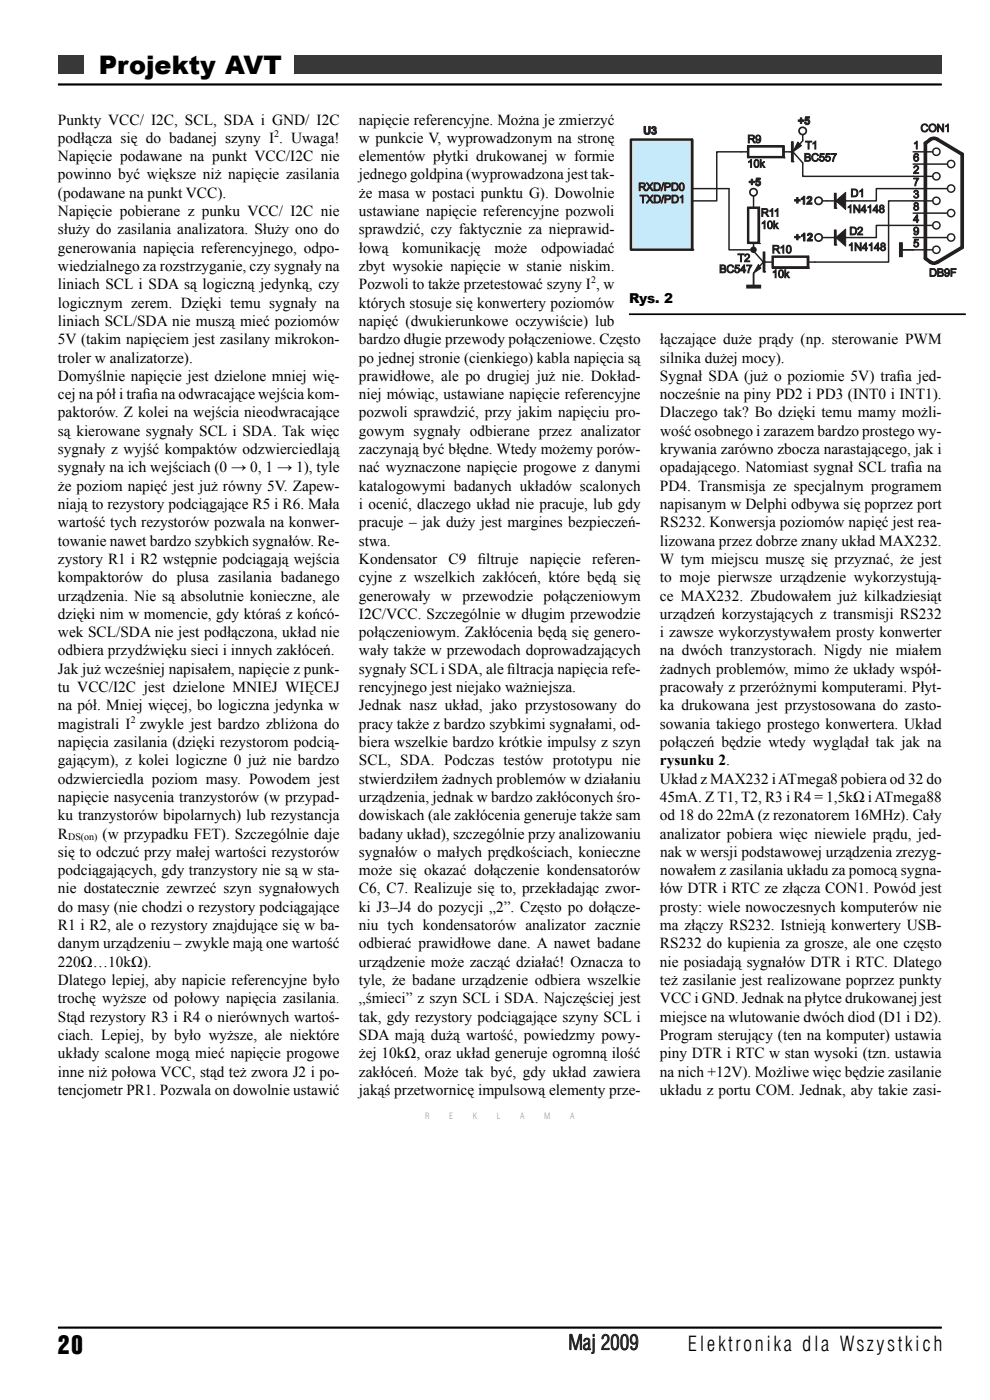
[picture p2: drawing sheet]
<svg xmlns="http://www.w3.org/2000/svg" width="205mm" height="290mm" viewBox="0 0 205 290" stroke-linecap="round" stroke-linejoin="round" font-family="sans-serif">
<defs><g id="words">
<text font-size="5.3" x="20.5" y="15.3">Projekty AVT</text>
<text font-size="4.9" x="12" y="280.5">20</text>
<text font-size="4.2" fill="#231f20" x="117.7" y="279.6">Maj 2009</text>
<text font-size="4.2" x="142.4" y="279.9">Elektronika dla Wszystkich</text>
<g font-size="3.2">
<text x="12" y="25.8">Punkty VCC/ I2C, SCL, SDA i GND/ I2C</text>
<text x="12" y="29.6">podłącza się do badanej szyny I . Uwaga!</text>
<text x="74.3" y="29.6">w punkcie V, wyprowadzonym na stronę</text>
<text x="74.3" y="25.8">napięcie referencyjne. Można je zmierzyć</text>
<text x="12" y="33.4">Napięcie podawane na punkt VCC/I2C nie</text>
<text x="74.3" y="33.4">elementów płytki drukowanej w formie</text>
<text x="12" y="41">(podawane na punkt VCC).</text>
<text x="12" y="37.2">powinno być większe niż napięcie zasilania</text>
<text x="74.3" y="37.2">jednego goldpina (wyprowadzona jest tak-</text>
<text x="74.3" y="41">że masa w postaci punktu G). Dowolnie</text>
<text x="12" y="44.8">Napięcie pobierane z punku VCC/ I2C nie</text>
<text x="74.3" y="44.8">ustawiane napięcie referencyjne pozwoli</text>
<text x="12" y="52.3">generowania napięcia referencyjnego, odpo-</text>
<text x="12" y="48.5">służy do zasilania analizatora. Służy ono do</text>
<text x="74.3" y="48.5">sprawdzić, czy faktycznie za nieprawid-</text>
<text x="74.3" y="52.3">łową</text>
<text x="83.3" y="52.3">komunikację</text>
<text x="102.4" y="52.3">może</text>
<text x="112.1" y="52.3">odpowiadać</text>
<text x="12" y="56.1">wiedzialnego za rozstrzyganie, czy sygnały na</text>
<text x="12" y="59.9">liniach SCL i SDA są logiczną jedynką, czy</text>
<text x="74.3" y="59.9">Pozwoli to także przetestować szyny I , w</text>
<text x="74.3" y="56.1">zbyt wysokie napięcie w stanie niskim.</text>
<text x="12" y="63.7">logicznym zerem. Dzięki temu sygnały na</text>
<text x="74.3" y="63.7">których stosuje się konwertery poziomów</text>
<text x="12" y="71.3">5V (takim napięciem jest zasilany mikrokon-</text>
<text x="12" y="67.5">liniach SCL/SDA nie muszą mieć poziomów</text>
<text x="74.3" y="67.5">napięć (dwukierunkowe oczywiście) lub</text>
<text x="74.3" y="71.3">bardzo długie przewody połączeniowe. Często</text>
<text x="136.7" y="71.3">łączające duże prądy (np. sterowanie PWM</text>
<text x="12" y="75.1">troler w analizatorze).</text>
<text x="74.3" y="75.1">po jednej stronie (cienkiego) kabla napięcia są</text>
<text x="136.7" y="75.1">silnika dużej mocy).</text>
<text x="12" y="78.9">Domyślnie napięcie jest dzielone mniej wię-</text>
<text x="12" y="82.7">cej na pół i trafa na odwracające wejścia kom-</text>
<text x="29.5" y="82.7">i</text>
<text x="74.3" y="82.7">niej mówiąc, ustawiane napięcie referencyjne</text>
<text x="74.3" y="78.9">prawidłowe, ale po drugiej już nie. Dokład-</text>
<text x="136.7" y="82.7">nocześnie na piny PD2 i PD3 (INT0 i INT1).</text>
<text x="136.7" y="78.9">Sygnał SDA (już o poziomie 5V) trafa jed-</text>
<text x="185.7" y="78.9">i</text>
<text x="12" y="86.5">paktorów. Z kolei na wejścia nieodwracające</text>
<text x="74.3" y="86.5">pozwoli sprawdzić, przy jakim napięciu pro-</text>
<text x="136.7" y="86.5">Dlaczego tak? Bo dzięki temu mamy możli-</text>
<text x="12" y="94.1">sygnały z wyjść kompaktów odzwierciedlają</text>
<text x="12" y="90.3">są kierowane sygnały SCL i SDA. Tak więc</text>
<text x="74.3" y="90.3">gowym sygnały odbierane przez analizator</text>
<text x="74.3" y="94.1">zaczynają być błędne. Wtedy możemy porów-</text>
<text x="136.7" y="90.3">wość osobnego i zarazem bardzo prostego wy-</text>
<text x="136.7" y="94.1">krywania zarówno zbocza narastającego, jak i</text>
<text x="12" y="97.8">sygnały na ich wejściach (0 → 0, 1 → 1), tyle</text>
<text x="12" y="101.6">że poziom napięć jest już równy 5V. Zapew-</text>
<text x="74.3" y="101.6">katalogowymi badanych układów scalonych</text>
<text x="74.3" y="97.8">nać wyznaczone napięcie progowe z danymi</text>
<text x="136.7" y="97.8">opadającego. Natomiast sygnał SCL trafa na</text>
<text x="136.7" y="101.6">PD4. Transmisja ze specjalnym programem</text>
<text x="187.8" y="97.8">i</text>
<text x="12" y="105.4">niają to rezystory podciągające R5 i R6. Mała</text>
<text x="74.3" y="105.4">i ocenić, dlaczego układ nie pracuje, lub gdy</text>
<text x="136.7" y="105.4">napisanym w Delphi odbywa się poprzez port</text>
<text x="12" y="109.2">wartość tych rezystorów pozwala na konwer-</text>
<text x="12" y="113">towanie nawet bardzo szybkich sygnałów. Re-</text>
<text x="74.3" y="113">stwa.</text>
<text x="74.3" y="109.2">pracuje – jak duży jest margines bezpieczeń-</text>
<text x="136.7" y="109.2">RS232. Konwersja poziomów napięć jest rea-</text>
<text x="136.7" y="113">lizowana przez dobrze znany układ MAX232.</text>
<text x="12" y="116.8">zystory R1 i R2 wstępnie podciągają wejścia</text>
<text x="74.3" y="116.8">Kondensator</text>
<text x="92.9" y="116.8">C9</text>
<text x="98.9" y="116.8">fltruje</text>
<text x="98.9" y="116.8">i</text>
<text x="109.7" y="116.8">napięcie</text>
<text x="122.6" y="116.8">referen-</text>
<text x="136.7" y="116.8">W tym miejscu muszę się przyznać, że jest</text>
<text x="12" y="120.6">kompaktorów do plusa zasilania badanego</text>
<text x="12" y="124.4">urządzenia. Nie są absolutnie konieczne, ale</text>
<text x="74.3" y="124.4">generowały w przewodzie połączeniowym</text>
<text x="74.3" y="120.6">cyjne z wszelkich zakłóceń, które będą się</text>
<text x="136.7" y="124.4">ce MAX232. Zbudowałem już kilkadziesiąt</text>
<text x="136.7" y="120.6">to moje pierwsze urządzenie wykorzystują-</text>
<text x="12" y="132">wek SCL/SDA nie jest podłączona, układ nie</text>
<text x="12" y="128.2">dzięki nim w momencie, gdy któraś z końcó-</text>
<text x="74.3" y="128.2">I2C/VCC. Szczególnie w długim przewodzie</text>
<text x="74.3" y="132">połączeniowym. Zakłócenia będą się genero-</text>
<text x="136.7" y="128.2">urządzeń korzystających z transmisji RS232</text>
<text x="136.7" y="132">i zawsze wykorzystywałem prosty konwerter</text>
<text x="12" y="135.8">odbiera przydźwięku sieci i innych zakłóceń.</text>
<text x="74.3" y="135.8">wały także w przewodach doprowadzających</text>
<text x="136.7" y="135.8">na dwóch tranzystorach. Nigdy nie miałem</text>
<text x="12" y="143.4">tu VCC/I2C jest dzielone MNIEJ WIĘCEJ</text>
<text x="12" y="139.6">Jak już wcześniej napisałem, napięcie z punk-</text>
<text x="74.3" y="143.4">rencyjnego jest niejako ważniejsza.</text>
<text x="74.3" y="139.6">sygnały SCL i SDA, ale fltracja napięcia refe-</text>
<text x="105" y="139.6">i</text>
<text x="136.7" y="143.4">pracowały z przeróżnymi komputerami. Płyt-</text>
<text x="136.7" y="139.6">żadnych problemów, mimo że układy współ-</text>
<text x="12" y="147.1">na pół. Mniej więcej, bo logiczna jedynka w</text>
<text x="74.3" y="147.1">Jednak nasz układ, jako przystosowany do</text>
<text x="136.7" y="147.1">ka drukowana jest przystosowana do zasto-</text>
<text x="12" y="150.9">magistrali I zwykle jest bardzo zbliżona do</text>
<text x="12" y="154.7">napięcia zasilania (dzięki rezystorom podcią-</text>
<text x="74.3" y="154.7">biera wszelkie bardzo krótkie impulsy z szyn</text>
<text x="74.3" y="150.9">pracy także z bardzo szybkimi sygnałami, od-</text>
<text x="136.7" y="154.7">połączeń będzie wtedy wyglądał tak jak na</text>
<text x="136.7" y="150.9">sowania takiego prostego konwertera. Układ</text>
<text x="12" y="158.5">gającym), z kolei logiczne 0 już nie bardzo</text>
<text x="74.3" y="158.5">SCL, SDA. Podczas testów prototypu nie</text>
<text x="136.7" y="158.5">rysunku 2.</text>
<text x="12" y="162.3">odzwierciedla poziom masy. Powodem jest</text>
<text x="12" y="166.1">napięcie nasycenia tranzystorów (w przypad-</text>
<text x="74.3" y="166.1">urządzenia, jednak w bardzo zakłóconych śro-</text>
<text x="74.3" y="162.3">stwierdziłem żadnych problemów w działaniu</text>
<text x="136.7" y="162.3">Układ z MAX232 i ATmega8 pobiera od 32 do</text>
<text x="136.7" y="166.1">45mA. Z T1, T2, R3 i R4 = 1,5kΩ i ATmega88</text>
<text x="12" y="169.9">ku tranzystorów bipolarnych) lub rezystancja</text>
<text x="12" y="173.7">R</text>
<text x="21.2" y="173.7">(w przypadku FET). Szczególnie daje</text>
<text x="74.3" y="173.7">badany układ), szczególnie przy analizowaniu</text>
<text x="74.3" y="169.9">dowiskach (ale zakłócenia generuje także sam</text>
<text x="136.7" y="169.9">od 18 do 22mA (z rezonatorem 16MHz). Cały</text>
<text x="136.7" y="173.7">analizator pobiera więc niewiele prądu, jed-</text>
<text x="12" y="177.5">się to odczuć przy małej wartości rezystorów</text>
<text x="74.3" y="177.5">sygnałów o małych prędkościach, konieczne</text>
<text x="136.7" y="177.5">nak w wersji podstawowej urządzenia zrezyg-</text>
<text x="12" y="185.1">nie dostatecznie zewrzeć szyn sygnałowych</text>
<text x="12" y="181.3">podciągających, gdy tranzystory nie są w sta-</text>
<text x="74.3" y="185.1">C6, C7. Realizuje się to, przekładając zwor-</text>
<text x="74.3" y="181.3">może się okazać dołączenie kondensatorów</text>
<text x="136.7" y="185.1">łów DTR i RTC ze złącza CON1. Powód jest</text>
<text x="136.7" y="181.3">nowałem z zasilania układu za pomocąsygna-</text>
<text x="12" y="188.9">do masy (nie chodzi o rezystory podciągające</text>
<text x="74.3" y="188.9">ki J3–J4 do pozycji „2”. Często po dołącze-</text>
<text x="136.7" y="188.9">prosty: wiele nowoczesnych komputerów nie</text>
<text x="12" y="196.4">danym urządzeniu – zwykle mająone wartość</text>
<text x="12" y="192.7">R1 i R2, ale o rezystory znajdujące się w ba-</text>
<text x="74.3" y="192.7">niu tych kondensatorów analizator zacznie</text>
<text x="74.3" y="196.4">odbierać prawidłowe dane. A nawet badane</text>
<text x="136.7" y="192.7">ma złączy RS232. Istnieją konwertery USB-</text>
<text x="136.7" y="196.4">RS232 do kupienia za grosze, ale one często</text>
<text x="12" y="200.2">220Ω…10kΩ).</text>
<text x="74.3" y="200.2">urządzenie może zacząć działać! Oznacza to</text>
<text x="136.7" y="200.2">nie posiadają sygnałów DTR i RTC. Dlatego</text>
<text x="12" y="204">Dlatego lepiej, aby napicie referencyjne było</text>
<text x="12" y="207.8">trochę wyższe od połowy napięcia zasilania.</text>
<text x="74.3" y="204">tyle, że badane urządzenie odbiera wszelkie</text>
<text x="74.3" y="207.8">„śmieci” z szyn SCL i SDA. Najczęściej jest</text>
<text x="136.7" y="204">też zasilanie jest realizowane poprzez punkty</text>
<text x="136.7" y="207.8">VCC i GND. Jednak na płytce drukowanej jest</text>
<text x="12" y="211.6">Stąd rezystory R3 i R4 o nierównych wartoś-</text>
<text x="12" y="215.4">ciach. Lepiej, by było wyższe, ale niektóre</text>
<text x="74.3" y="215.4">SDA mają dużą wartość, powiedzmy powy-</text>
<text x="74.3" y="211.6">tak, gdy rezystory podciągające szyny SCL i</text>
<text x="136.7" y="211.6">miejsce na wlutowanie dwóch diod (D1 i D2).</text>
<text x="136.7" y="215.4">Program sterujący (ten na komputer) ustawia</text>
<text x="12" y="219.2">układy scalone mogą mieć napięcie progowe</text>
<text x="74.3" y="219.2">żej 10kΩ, oraz układ generuje ogromną ilość</text>
<text x="136.7" y="219.2">piny DTR i RTC w stan wysoki (tzn. ustawia</text>
<text x="12" y="226.8">tencjometr PR1. Pozwala on dowolnie ustawić</text>
<text x="12" y="223">inne niż połowa VCC, stąd też zwora J2 i po-</text>
<text x="74.3" y="226.8">jakąś przetwornicę impulsową elementy prze-</text>
<text x="74.3" y="223">zakłóceń. Może tak być, gdy układ zawiera</text>
<text x="136.7" y="226.8">układu z portu COM. Jednak, aby takie zasi-</text>
<text x="136.7" y="223">na nich +12V). Możliwe więc będzie zasilanie</text>
</g>
<text font-size="2.8" x="130.3" y="62.7">Rys. 2</text>
<g font-size="2.3" fill="#231f20">
<text x="133.2" y="27.8">U3</text>
<text x="154.8" y="29.6">R9</text>
<text x="165.2" y="25.8">+5</text>
<text x="190.6" y="27.3">CON1</text>
<text x="154.8" y="34.7">10k</text>
<text x="166.5" y="33.4">BC557</text>
<text x="166.7" y="30.9">T1</text>
<text x="189.1" y="30.9">1</text>
<text x="189.1" y="33.4">6</text>
<text x="189.1" y="36">2</text>
<text x="132.2" y="39.5">RXD/PD0</text>
<text x="155" y="38.5">+5</text>
<text x="176.1" y="40.8">D1</text>
<text x="189.1" y="38.5">7</text>
<text x="189.1" y="41">3</text>
<text x="132.4" y="42.1">TXD/PD1</text>
<text x="157.6" y="44.8">R11</text>
<text x="157.6" y="47.4">10k</text>
<text x="164.4" y="42.3">+12</text>
<text x="175.4" y="44.1">1N4148</text>
<text x="189.1" y="43.6">8</text>
<text x="189.1" y="46.1">4</text>
<text x="159.8" y="52.4">R10</text>
<text x="164.4" y="49.9">+12</text>
<text x="175.6" y="51.9">1N4148</text>
<text x="175.9" y="48.7">D2</text>
<text x="189.1" y="48.7">9</text>
<text x="189.1" y="51.2">5</text>
<text x="148.9" y="56.5">BC547</text>
<text x="152.7" y="54.2">T2</text>
<text x="159.8" y="57.5">10k</text>
<text x="192.4" y="57.3">DB9F</text>
</g>
<g font-size="2.1">
<text x="56.8" y="28.3">2</text>
<text x="122.4" y="58.7">2</text>
<text x="27.1" y="149.7">2</text>
<text x="14.1" y="174">DS(on)</text>
</g>
<g font-size="1.8" fill="#a0a0a0">
<text x="88" y="231.9">R</text>
<text x="93" y="231.9">E</text>
<text x="97.9" y="231.9">K</text>
<text x="102.9" y="231.9">L</text>
<text x="107.7" y="231.9">A</text>
<text x="112.7" y="231.9">M</text>
<text x="118.1" y="231.9">A</text>
</g>
</g></defs>
<path d="M12 17.5h183M12 275h183" fill="none" stroke="#000" stroke-width=".35"/>
<g fill="#383838">
<path d="M61 11.5h134v3.8h-134z"/>
<path d="M12 11.5h5.3v3.8h-5.3z"/>
</g>
<path d="M12 17.5h183M12 275h183" fill="none" stroke="#000" stroke-width=".35"/>
<path d="M12 11.5h5.3v3.8h-5.3z" fill="#383838"/>
<path d="M130.3 65.1h69.7" fill="none" stroke="#000" stroke-width=".35"/>
<g fill="none" stroke="#231f20" stroke-width=".3">
<path d="M143.3 39.1h7.7M153.5 31.4h-5.1v10.2h-5.1M193.1 31.4h-4M193.1 36.5h-4M196.2 39.1h-7.1M196.2 34h-7.1M171.3 41.6h1.5M175.1 41.6h1.3M186.5 50.5v2.5M186.5 51.7h6.6M189.1 41.6h4M189.1 44.1h7.1"/>
<path d="M189.1 46.7h4M189.1 49.2h7.1"/>
<circle cx="193.9" cy="31.4" r=".76"/>
<circle cx="193.9" cy="36.5" r=".76"/>
<circle cx="196.9" cy="34" r=".76"/>
<circle cx="196.9" cy="39.1" r=".76"/>
<circle cx="193.9" cy="51.7" r=".76"/>
<circle cx="193.9" cy="41.6" r=".76"/>
<circle cx="193.9" cy="46.7" r=".76"/>
<circle cx="196.9" cy="49.2" r=".76"/>
<circle cx="196.9" cy="44.1" r=".76"/>
</g>
<path d="M194.1 28.9l-.7-.2a2.42 2.42 0 0 0-1.8 1v23.8l1 .8M194.2 28.9l5 3.1v19.2l-5 3.1M192.6 54.3l.8 .2 .7-.2" fill="none" stroke="#231f20" stroke-width=".76"/>
<path d="M173.1 41.6l2-1.8v3.6z" fill-rule="evenodd" fill="#231f20" stroke="#231f20" stroke-width=".21"/>
<path d="M172.8 40.1v3h.3v-3zM173.1 40.1v3z" fill-rule="evenodd" fill="#231f20"/>
<path d="M172.8 40.1h.3v3h-.3z" fill="none" stroke="#231f20" stroke-width=".3"/>
<circle cx="173.1" cy="43.1" r=".15" fill="#231f20"/>
<path d="M171.3 49.2h1.5M173.1 40.1v3M175.1 49.2h1.3" fill="none" stroke="#231f20" stroke-width=".3"/>
<path d="M173.1 49.2l2-1.7v3.5z" fill-rule="evenodd" fill="#231f20" stroke="#231f20" stroke-width=".21"/>
<path d="M172.8 47.7v3h.3v-3zM173.1 47.7v3z" fill-rule="evenodd" fill="#231f20"/>
<path d="M172.8 47.7h.3v3h-.3z" fill="none" stroke="#231f20" stroke-width=".3"/>
<circle cx="173.1" cy="50.7" r=".15" fill="#231f20"/>
<path d="M189.1 39.1h-7.6v2.5h-5.1M158.6 54.3h1.2M167.5 54.3h1.3M170.3 41.6h1M170.3 49.2h1M173.1 47.7v3M189.1 46.7h-7.6v2.5h-5.1" fill="none" stroke="#231f20" stroke-width=".3"/>
<g fill="none" stroke="#231f20" stroke-width=".35">
<circle cx="169.5" cy="41.6" r=".76"/>
<circle cx="169.5" cy="49.2" r=".76"/>
</g>
<path d="M159.9 53h7.6v2.5h-7.6z" fill="#231f20"/>
<path d="M159.8 53h7.7v2.5h-7.7zM167.5 55.5h.1M167.5 53v2.5" fill="none" stroke="#231f20" stroke-width=".21"/>
<path d="M160.1 53.3v2h7.1v-2zM167.2 53.3v2z" fill-rule="evenodd" fill="#fff"/>
<path d="M160.1 53.3h7.1v2h-7.1z" fill="none" stroke="#231f20" stroke-width=".3"/>
<circle cx="167.2" cy="55.3" r=".15" fill="#231f20"/>
<path d="M156 41.6v1.3M156 50.5v1.2M167.2 53.3v2" fill="none" stroke="#231f20" stroke-width=".3"/>
<path d="M154.8 42.9h2.5v7.6h-2.5z" fill="#231f20"/>
<path d="M154.8 42.9h2.5v7.6h-2.5zM157.3 50.5h.1M157.3 42.9v7.6" fill="none" stroke="#231f20" stroke-width=".21"/>
<path d="M155 43.1v7.1h2v-7.1zM157 43.1v7.1z" fill-rule="evenodd" fill="#fff"/>
<path d="M155 43.1h2v7.1h-2z" fill="none" stroke="#231f20" stroke-width=".3"/>
<circle cx="157" cy="50.2" r=".15" fill="#231f20"/>
<path d="M153.5 31.4h1.3M162.4 31.4h1.3M157 43.1v7.1" fill="none" stroke="#231f20" stroke-width=".3"/>
<path d="M154.8 30.2h7.6v2.5h-7.6z" fill="#231f20"/>
<path d="M154.8 30.2h7.6v2.5h-7.6zM162.4 32.7h.1M162.4 30.2v2.5" fill="none" stroke="#231f20" stroke-width=".21"/>
<path d="M155 30.4v2h7.1v-2zM162.1 30.4v2z" fill-rule="evenodd" fill="#fff"/>
<path d="M155 30.4h7.1v2h-7.1z" fill="none" stroke="#231f20" stroke-width=".3"/>
<circle cx="162.1" cy="32.4" r=".15" fill="#231f20"/>
<path d="M162.1 30.4v2M156 51.7v.3l2.1 2.3M158.1 54.3l-2.1 2.3v.2M158.1 54.3h.5" fill="none" stroke="#231f20" stroke-width=".3"/>
<path d="M157.1 54.8l.5 .8-1.6 1z" fill-rule="evenodd" fill="#231f20" stroke="#231f20" stroke-width=".21"/>
<path d="M158.1 52.3v4h.2v-4zM158.3 52.3v4z" fill-rule="evenodd" fill="#231f20"/>
<path d="M158.1 52.3h.2v4h-.2z" fill="none" stroke="#231f20" stroke-width=".3"/>
<circle cx="158.3" cy="56.3" r=".15" fill="#231f20"/>
<path d="M163.7 31.4h.5M166.2 28.9v.3l-2 2.2 2 2.3v.3M158.3 52.3v4" fill="none" stroke="#231f20" stroke-width=".3"/>
<path d="M165.2 29.4l.8 .8-1.8 1.2z" fill-rule="evenodd" fill="#231f20" stroke="#231f20" stroke-width=".21"/>
<path d="M163.9 29.4v4.1h.3v-4.1zM164.2 29.4v4.1z" fill-rule="evenodd" fill="#231f20"/>
<path d="M163.9 29.4h.3v4.1h-.3z" fill="none" stroke="#231f20" stroke-width=".3"/>
<circle cx="164.2" cy="33.5" r=".15" fill="#231f20"/>
<path d="M151 39.1v12.6h5M164.2 29.4v4.1M166.2 34v2.5h22.9M166.2 27.9v1M154.8 59.4h2.5M156 40.6v1M156 56.8v2.6" fill="none" stroke="#231f20" stroke-width=".3"/>
<g fill="none" stroke="#231f20" stroke-width=".35">
<circle cx="156" cy="39.8" r=".76"/>
<circle cx="166.2" cy="27.1" r=".76"/>
</g>
<path d="M130.7 28.9h12.6v22.8h-12.6z" fill="#c7eafb"/>
<path d="M130.6 28.9h12.7v22.8h-12.7z" fill="none" stroke="#231f20" stroke-width=".51"/>
<circle cx="143.3" cy="51.7" r=".25" fill="#231f20"/>
<path d="M143.3 28.9v22.8" fill="none" stroke="#231f20" stroke-width=".51"/>
<path d="M156 56.8v2.6M186.6 51.7h2.5M189.1 41.6h-5.1v12.7h-15.2" fill="none" stroke="#231f20" stroke-width=".3"/>
<circle cx="156" cy="51.7" r=".5" fill="#231f20" stroke="#231f20" stroke-width=".35"/>
<path d="M154.9 59.4h2.3M186.6 50.6v2.3" fill="none" stroke="#231f20" stroke-width=".81"/>
<use href="#words"/>
</svg>
